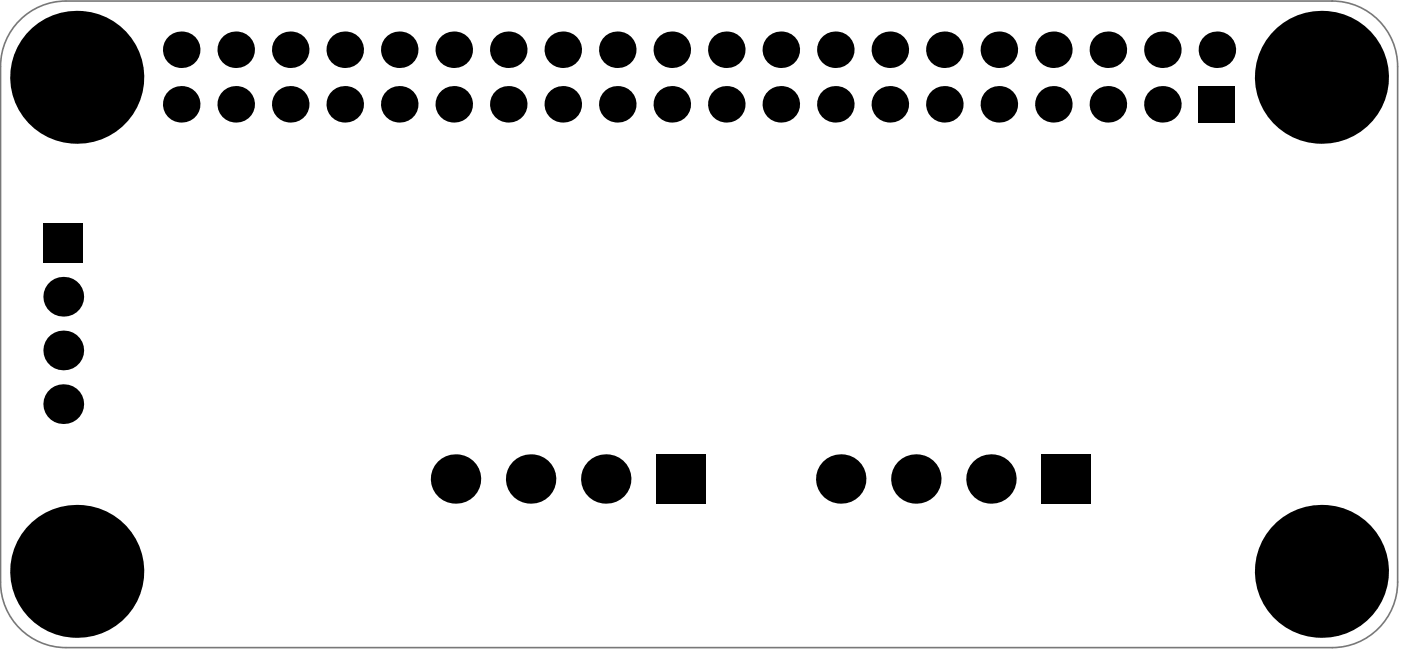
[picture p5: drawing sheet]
<svg xmlns="http://www.w3.org/2000/svg" width="109mm" height="50mm" viewBox="0 0 109 50" stroke-linecap="round" stroke-linejoin="round" font-family="sans-serif">
<g fill="#000">
<path d="M93 6.7h2.8v2.8h-2.8z" fill-rule="evenodd"/>
<path d="M3.4 17.3h3v3.1h-3z" fill-rule="evenodd"/>
<path d="M50.9 35.2h3.8v3.8h-3.8z" fill-rule="evenodd"/>
<path d="M80.8 35.2h3.8v3.8h-3.8z" fill-rule="evenodd"/>
</g>
<g fill="#000">
<circle cx="6" cy="6" r="5.2"/>
<circle cx="14.1" cy="3.9" r="1.42"/>
<circle cx="14.1" cy="8.1" r="1.42"/>
<circle cx="18.3" cy="3.9" r="1.42"/>
<circle cx="18.3" cy="8.1" r="1.42"/>
<circle cx="22.5" cy="8.1" r="1.42"/>
<circle cx="22.5" cy="3.9" r="1.42"/>
<circle cx="26.7" cy="3.9" r="1.42"/>
<circle cx="26.7" cy="8.1" r="1.42"/>
<circle cx="31" cy="3.9" r="1.42"/>
<circle cx="31" cy="8.1" r="1.42"/>
<circle cx="35.2" cy="8.1" r="1.42"/>
<circle cx="35.2" cy="3.9" r="1.42"/>
<circle cx="39.4" cy="3.9" r="1.42"/>
<circle cx="39.4" cy="8.1" r="1.42"/>
<circle cx="43.6" cy="3.9" r="1.42"/>
<circle cx="43.6" cy="8.1" r="1.42"/>
<circle cx="47.9" cy="8.1" r="1.42"/>
<circle cx="47.9" cy="3.9" r="1.42"/>
<circle cx="52.1" cy="8.1" r="1.42"/>
<circle cx="52.1" cy="3.9" r="1.42"/>
<circle cx="56.3" cy="8.1" r="1.42"/>
<circle cx="56.3" cy="3.9" r="1.42"/>
<circle cx="60.6" cy="3.9" r="1.42"/>
<circle cx="60.6" cy="8.1" r="1.42"/>
<circle cx="64.8" cy="8.1" r="1.42"/>
<circle cx="64.8" cy="3.9" r="1.42"/>
<circle cx="69" cy="3.9" r="1.42"/>
<circle cx="69" cy="8.1" r="1.42"/>
<circle cx="73.2" cy="3.9" r="1.42"/>
<circle cx="73.2" cy="8.1" r="1.42"/>
<circle cx="77.5" cy="8.1" r="1.42"/>
<circle cx="77.5" cy="3.9" r="1.42"/>
<circle cx="81.7" cy="3.9" r="1.42"/>
<circle cx="81.7" cy="8.1" r="1.42"/>
<circle cx="85.9" cy="8.1" r="1.42"/>
<circle cx="85.9" cy="3.9" r="1.42"/>
<circle cx="90.2" cy="3.9" r="1.42"/>
<circle cx="90.2" cy="8.1" r="1.42"/>
<circle cx="94.4" cy="3.9" r="1.42"/>
<circle cx="102.5" cy="6" r="5.2"/>
<circle cx="4.9" cy="31.3" r="1.54"/>
<circle cx="4.9" cy="23" r="1.54"/>
<circle cx="4.9" cy="27.2" r="1.54"/>
<circle cx="35.3" cy="37.1" r="1.91"/>
<circle cx="41.2" cy="37.1" r="1.91"/>
<circle cx="47" cy="37.1" r="1.91"/>
<circle cx="65.2" cy="37.1" r="1.91"/>
<circle cx="71" cy="37.1" r="1.91"/>
<circle cx="76.9" cy="37.1" r="1.91"/>
<circle cx="6" cy="44.3" r="5.2"/>
<circle cx="102.5" cy="44.3" r="5.2"/>
</g>
<path d="M1.8 1.3a5.1 5.1 0 0 1 3.3-1.2h98.2a5.1 5.1 0 0 1 5.1 5.1v39.9a5.1 5.1 0 0 1-5.1 5.1h-98.2a5.1 5.1 0 0 1-5.1-5.1v-39.9a5.1 5.1 0 0 1 1.8-3.9zM103.3 .1h.1" fill="none" stroke="#787878" stroke-width=".13"/>
</svg>
